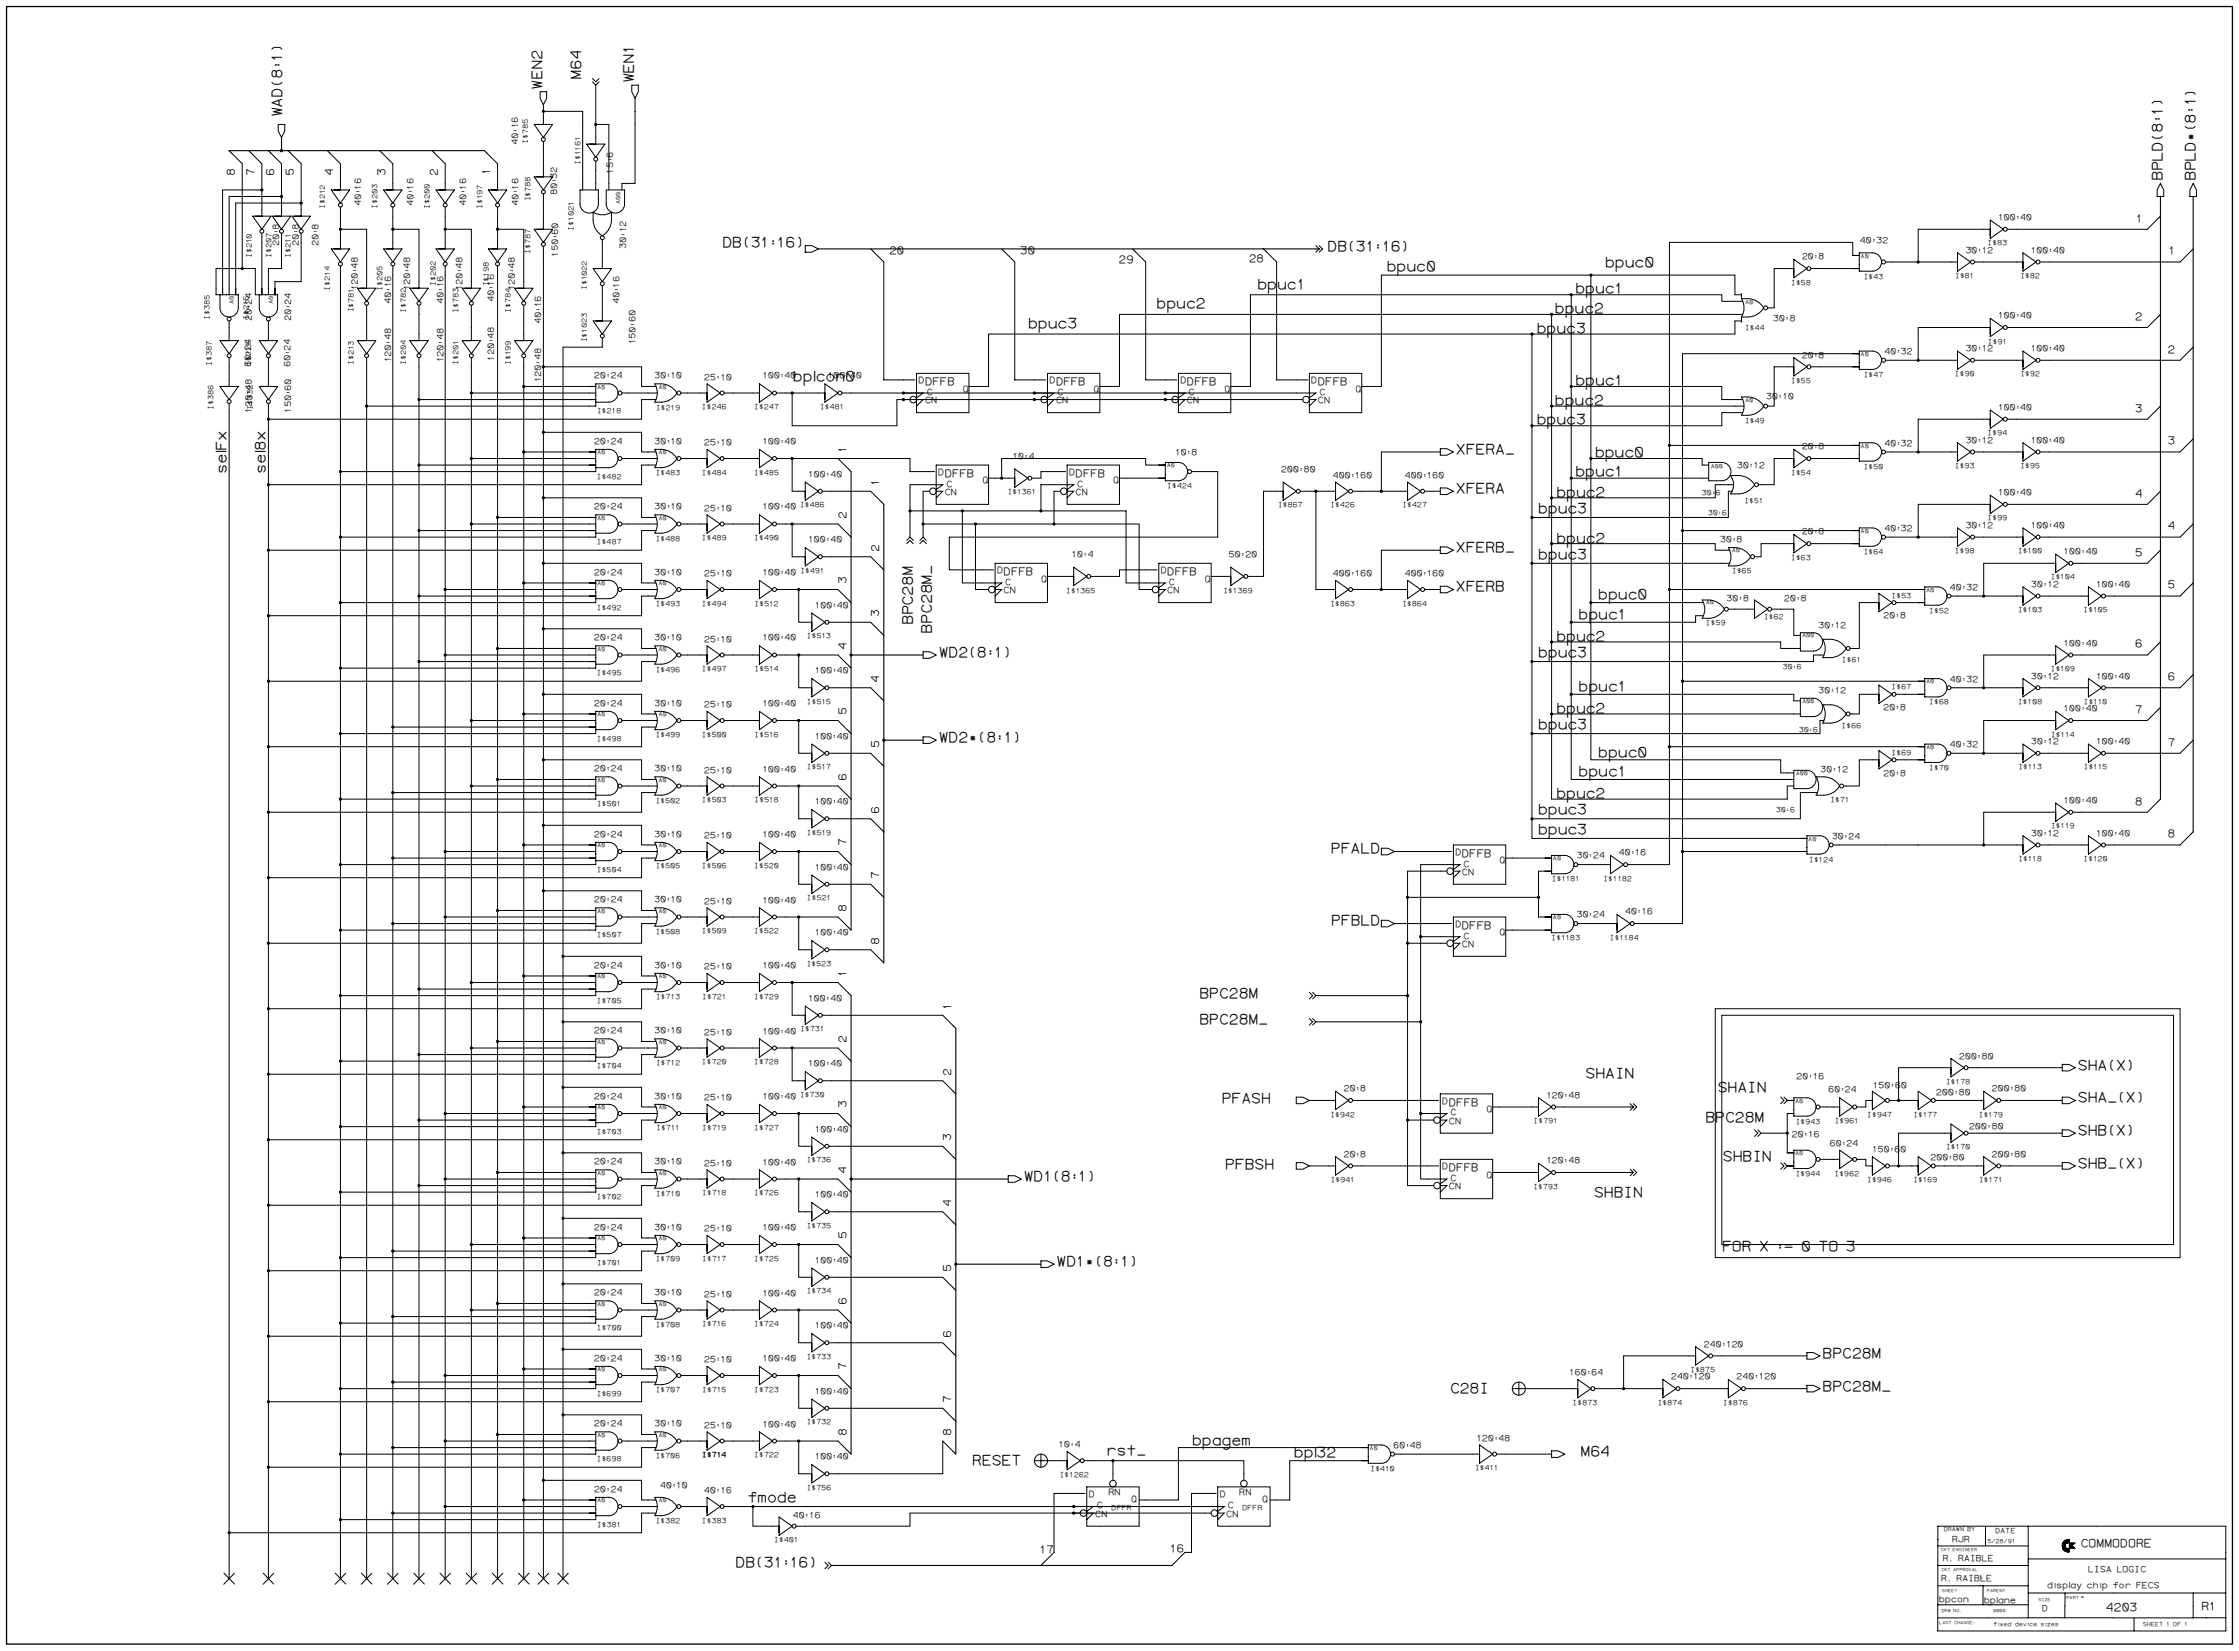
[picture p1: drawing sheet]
<svg xmlns="http://www.w3.org/2000/svg" width="1189mm" height="876mm" viewBox="0 0 1189 876" stroke-linecap="round" stroke-linejoin="round" font-family="sans-serif">
<defs><g id="words">
<g font-size="7.7">
<text x="288" y="48" transform="rotate(-90 288 48)">WEN2</text>
<text x="308" y="42" transform="rotate(-90 308 42)">M64</text>
<text x="336" y="44" transform="rotate(-90 336 44)">WEN1</text>
<text x="150" y="62" transform="rotate(-90 150 62)">WAD(8:1)</text>
<text x="1148" y="96" transform="rotate(-90 1148 96)">BPLD(8:1)</text>
<text x="1166" y="96" transform="rotate(-90 1166 96)">BPLD*(8:1)</text>
<text x="383" y="131">DB(31:16)</text>
<text x="705" y="133">DB(31:16)</text>
<text x="852" y="142">bpuc0</text>
<text x="736" y="144">bpuc0</text>
<text x="667" y="153">bpuc1</text>
<text x="836" y="155">bpuc1</text>
<text x="614" y="163">bpuc2</text>
<text x="825" y="166">bpuc2</text>
<text x="546" y="174">bpuc3</text>
<text x="816" y="177">bpuc3</text>
<text x="421" y="202">bplcon0</text>
<text x="836" y="204">bpuc1</text>
<text x="825" y="215">bpuc2</text>
<text x="816" y="225">bpuc3</text>
<text x="773" y="241">XFERA_</text>
<text x="847" y="242">bpuc0</text>
<text x="120" y="252" transform="rotate(-90 120 252)">selFx</text>
<text x="141" y="252" transform="rotate(-90 141 252)">sel8x</text>
<text x="836" y="253">bpuc1</text>
<text x="773" y="262">XFERA</text>
<text x="826" y="264">bpuc2</text>
<text x="817" y="272">bpuc3</text>
<text x="773" y="293">XFERB_</text>
<text x="826" y="288">bpuc2</text>
<text x="817" y="297">bpuc3</text>
<text x="773" y="314">XFERB</text>
<text x="848" y="318">bpuc0</text>
<text x="838" y="329">bpuc1</text>
<text x="485" y="332" transform="rotate(-90 485 332)">BPC28M</text>
<text x="495" y="336" transform="rotate(-90 495 336)">BPC28M_</text>
<text x="826" y="340">bpuc2</text>
<text x="498" y="349">WD2(8:1)</text>
<text x="817" y="349">bpuc3</text>
<text x="838" y="367">bpuc1</text>
<text x="826" y="378">bpuc2</text>
<text x="817" y="387">bpuc3</text>
<text x="498" y="394">WD2*(8:1)</text>
<text x="848" y="402">bpuc0</text>
<text x="838" y="412">bpuc1</text>
<text x="826" y="424">bpuc2</text>
<text x="817" y="432">bpuc3</text>
<text x="817" y="443">bpuc3</text>
<text x="707" y="453">PFALD</text>
<text x="707" y="491">PFBLD</text>
<text x="637" y="529">BPC28M</text>
<text x="637" y="543">BPC28M_</text>
<text x="1103" y="568">SHA(X)</text>
<text x="842" y="572">SHAIN</text>
<text x="912" y="580">SHAIN</text>
<text x="649" y="585">PFASH</text>
<text x="1103" y="585">SHA_(X)</text>
<text x="905" y="596">BPC28M</text>
<text x="1103" y="602">SHB(X)</text>
<text x="915" y="616">SHBIN</text>
<text x="650" y="620">PFBSH</text>
<text x="1103" y="620">SHB_(X)</text>
<text x="543" y="627">WD1(8:1)</text>
<text x="846" y="636">SHBIN</text>
<text x="914" y="664">FOR X := 0 TO 3</text>
<text x="561" y="672">WD1*(8:1)</text>
<text x="968" y="721">BPC28M</text>
<text x="770" y="739">C28I</text>
<text x="968" y="738">BPC28M_</text>
<text x="633" y="767">bpagem</text>
<text x="587" y="772">rst_</text>
<text x="687" y="773">bpl32</text>
<text x="839" y="773">M64</text>
<text x="516" y="778">RESET</text>
<text x="397" y="797">fmode</text>
<text x="390" y="832">DB(31:16)</text>
</g>
<g font-size="6.2">
<text x="1105" y="821">COMMODORE</text>
<text x="1118" y="855">4203</text>
<text x="1169" y="854">R1</text>
</g>
<g font-size="5.8">
<text x="125" y="94" transform="rotate(-90 125 94)">8</text>
<text x="135" y="94" transform="rotate(-90 135 94)">7</text>
<text x="145" y="94" transform="rotate(-90 145 94)">6</text>
<text x="156" y="94" transform="rotate(-90 156 94)">5</text>
<text x="177" y="94" transform="rotate(-90 177 94)">4</text>
<text x="205" y="94" transform="rotate(-90 205 94)">3</text>
<text x="232" y="94" transform="rotate(-90 232 94)">2</text>
<text x="260" y="93" transform="rotate(-90 260 93)">1</text>
<text x="1134" y="118">1</text>
<text x="472" y="135">20</text>
<text x="542" y="135">30</text>
<text x="1151" y="135">1</text>
<text x="594" y="140">29</text>
<text x="663" y="139">28</text>
<text x="1134" y="170">2</text>
<text x="1151" y="187">2</text>
<text x="491" y="204">DFFB</text>
<text x="561" y="204">DFFB</text>
<text x="630" y="204">DFFB</text>
<text x="700" y="204">DFFB</text>
<text x="1134" y="218">3</text>
<text x="1151" y="236">3</text>
<text x="449" y="241" transform="rotate(-90 449 241)">1</text>
<text x="467" y="258" transform="rotate(-90 467 258)">1</text>
<text x="501" y="253">DFFB</text>
<text x="571" y="253">DFFB</text>
<text x="1134" y="264">4</text>
<text x="449" y="275" transform="rotate(-90 449 275)">2</text>
<text x="1151" y="281">4</text>
<text x="467" y="293" transform="rotate(-90 467 293)">2</text>
<text x="1134" y="295">5</text>
<text x="533" y="305">DFFB</text>
<text x="620" y="305">DFFB</text>
<text x="449" y="310" transform="rotate(-90 449 310)">3</text>
<text x="1151" y="312">5</text>
<text x="467" y="327" transform="rotate(-90 467 327)">3</text>
<text x="449" y="345" transform="rotate(-90 449 345)">4</text>
<text x="1134" y="344">6</text>
<text x="467" y="362" transform="rotate(-90 467 362)">4</text>
<text x="1151" y="361">6</text>
<text x="449" y="380" transform="rotate(-90 449 380)">5</text>
<text x="1134" y="378">7</text>
<text x="1151" y="396">7</text>
<text x="467" y="397" transform="rotate(-90 467 397)">5</text>
<text x="449" y="414" transform="rotate(-90 449 414)">6</text>
<text x="467" y="432" transform="rotate(-90 467 432)">6</text>
<text x="1134" y="427">8</text>
<text x="449" y="449" transform="rotate(-90 449 449)">7</text>
<text x="1151" y="444">8</text>
<text x="776" y="455">DFFB</text>
<text x="467" y="467" transform="rotate(-90 467 467)">7</text>
<text x="449" y="484" transform="rotate(-90 449 484)">8</text>
<text x="776" y="493">DFFB</text>
<text x="467" y="501" transform="rotate(-90 467 501)">8</text>
<text x="449" y="519" transform="rotate(-90 449 519)">1</text>
<text x="505" y="536" transform="rotate(-90 505 536)">1</text>
<text x="449" y="553" transform="rotate(-90 449 553)">2</text>
<text x="505" y="571" transform="rotate(-90 505 571)">2</text>
<text x="769" y="587">DFFB</text>
<text x="449" y="588" transform="rotate(-90 449 588)">3</text>
<text x="505" y="606" transform="rotate(-90 505 606)">3</text>
<text x="449" y="623" transform="rotate(-90 449 623)">4</text>
<text x="769" y="622">DFFB</text>
<text x="505" y="640" transform="rotate(-90 505 640)">4</text>
<text x="449" y="658" transform="rotate(-90 449 658)">5</text>
<text x="505" y="675" transform="rotate(-90 505 675)">5</text>
<text x="449" y="693" transform="rotate(-90 449 693)">6</text>
<text x="505" y="710" transform="rotate(-90 505 710)">6</text>
<text x="449" y="727" transform="rotate(-90 449 727)">7</text>
<text x="505" y="745" transform="rotate(-90 505 745)">7</text>
<text x="449" y="762" transform="rotate(-90 449 762)">8</text>
<text x="505" y="762" transform="rotate(-90 505 762)">8</text>
<text x="552" y="825">17</text>
<text x="621" y="824">16</text>
</g>
<g font-size="4.8">
<text x="488" y="204">D</text>
<text x="557" y="204">D</text>
<text x="627" y="204">D</text>
<text x="696" y="204">D</text>
<text x="492" y="210">C</text>
<text x="511" y="208">Q</text>
<text x="561" y="210">C</text>
<text x="581" y="208">Q</text>
<text x="631" y="210">C</text>
<text x="650" y="208">Q</text>
<text x="700" y="210">C</text>
<text x="720" y="208">Q</text>
<text x="491" y="214">CN</text>
<text x="561" y="214">CN</text>
<text x="630" y="214">CN</text>
<text x="700" y="214">CN</text>
<text x="498" y="252">D</text>
<text x="521" y="257">Q</text>
<text x="567" y="252">D</text>
<text x="591" y="257">Q</text>
<text x="501" y="263">CN</text>
<text x="502" y="258">C</text>
<text x="571" y="263">CN</text>
<text x="572" y="258">C</text>
<text x="529" y="304">D</text>
<text x="616" y="304">D</text>
<text x="534" y="310">C</text>
<text x="553" y="309">Q</text>
<text x="621" y="310">C</text>
<text x="640" y="309">Q</text>
<text x="533" y="315">CN</text>
<text x="620" y="315">CN</text>
<text x="773" y="454">D</text>
<text x="777" y="460">C</text>
<text x="796" y="458">Q</text>
<text x="776" y="464">CN</text>
<text x="773" y="492">D</text>
<text x="796" y="496">Q</text>
<text x="776" y="503">CN</text>
<text x="777" y="498">C</text>
<text x="766" y="586">D</text>
<text x="770" y="592">C</text>
<text x="789" y="590">Q</text>
<text x="769" y="596">CN</text>
<text x="766" y="621">D</text>
<text x="770" y="627">C</text>
<text x="789" y="625">Q</text>
<text x="769" y="631">CN</text>
<text x="578" y="795">D</text>
<text x="588" y="794">RN</text>
<text x="601" y="797">Q</text>
<text x="647" y="795">D</text>
<text x="658" y="794">RN</text>
<text x="670" y="797">Q</text>
<text x="582" y="801">C</text>
<text x="652" y="801">C</text>
<text x="581" y="805">CN</text>
<text x="651" y="805">CN</text>
</g>
<g font-size="4.6">
<text x="275" y="77" transform="rotate(-90 275 77)">40:16</text>
<text x="325" y="92" transform="rotate(-90 325 92)">15:6</text>
<text x="296" y="104" transform="rotate(-90 296 104)">80:32</text>
<text x="192" y="110" transform="rotate(-90 192 110)">40:16</text>
<text x="219" y="110" transform="rotate(-90 219 110)">40:16</text>
<text x="247" y="110" transform="rotate(-90 247 110)">40:16</text>
<text x="275" y="110" transform="rotate(-90 275 110)">40:16</text>
<text x="1061" y="117">100:40</text>
<text x="148" y="131" transform="rotate(-90 148 131)">20:8</text>
<text x="159" y="131" transform="rotate(-90 159 131)">20:8</text>
<text x="169" y="131" transform="rotate(-90 169 131)">20:8</text>
<text x="987" y="129">40:32</text>
<text x="296" y="136" transform="rotate(-90 296 136)">150:60</text>
<text x="332" y="132" transform="rotate(-90 332 132)">30:12</text>
<text x="957" y="138">20:8</text>
<text x="1044" y="134">30:12</text>
<text x="1078" y="134">100:40</text>
<text x="190" y="154" transform="rotate(-90 190 154)">120:48</text>
<text x="218" y="154" transform="rotate(-90 218 154)">120:48</text>
<text x="245" y="154" transform="rotate(-90 245 154)">120:48</text>
<text x="273" y="154" transform="rotate(-90 273 154)">120:48</text>
<text x="208" y="161" transform="rotate(-90 208 161)">40:16</text>
<text x="235" y="161" transform="rotate(-90 235 161)">40:16</text>
<text x="262" y="160" transform="rotate(-90 262 160)">40:16</text>
<text x="329" y="161" transform="rotate(-90 329 161)">40:16</text>
<text x="134" y="170" transform="rotate(-90 134 170)">20:24</text>
<text x="154" y="170" transform="rotate(-90 154 170)">20:24</text>
<text x="287" y="172" transform="rotate(-90 287 172)">40:16</text>
<text x="941" y="171">30:8</text>
<text x="1061" y="169">100:40</text>
<text x="337" y="183" transform="rotate(-90 337 183)">150:60</text>
<text x="262" y="191" transform="rotate(-90 262 191)">120:48</text>
<text x="957" y="190">20:8</text>
<text x="1000" y="188">40:32</text>
<text x="1044" y="186">30:12</text>
<text x="1078" y="186">100:40</text>
<text x="133" y="195" transform="rotate(-90 133 195)">60:24</text>
<text x="154" y="195" transform="rotate(-90 154 195)">60:24</text>
<text x="208" y="192" transform="rotate(-90 208 192)">120:48</text>
<text x="235" y="192" transform="rotate(-90 235 192)">120:48</text>
<text x="287" y="203" transform="rotate(-90 287 203)">120:48</text>
<text x="315" y="201">20:24</text>
<text x="347" y="201">30:10</text>
<text x="374" y="202">25:10</text>
<text x="405" y="201">100:40</text>
<text x="440" y="201">100:40</text>
<text x="938" y="212">30:10</text>
<text x="134" y="219" transform="rotate(-90 134 219)">120:48</text>
<text x="154" y="219" transform="rotate(-90 154 219)">150:60</text>
<text x="1061" y="218">100:40</text>
<text x="315" y="236">20:24</text>
<text x="347" y="236">30:10</text>
<text x="374" y="236">25:10</text>
<text x="405" y="236">100:40</text>
<text x="957" y="238">20:8</text>
<text x="1000" y="237">40:32</text>
<text x="1044" y="235">30:12</text>
<text x="1078" y="235">100:40</text>
<text x="538" y="243">10:4</text>
<text x="624" y="242">10:8</text>
<text x="680" y="250">200:80</text>
<text x="922" y="248">30:12</text>
<text x="429" y="253">100:40</text>
<text x="707" y="254">400:160</text>
<text x="746" y="254">400:160</text>
<text x="1061" y="263">100:40</text>
<text x="315" y="270">20:24</text>
<text x="347" y="270">30:10</text>
<text x="374" y="271">25:10</text>
<text x="405" y="270">100:40</text>
<text x="1000" y="282">40:32</text>
<text x="1044" y="280">30:12</text>
<text x="1078" y="280">100:40</text>
<text x="429" y="288">100:40</text>
<text x="913" y="288">30:8</text>
<text x="957" y="284">20:8</text>
<text x="569" y="296">10:4</text>
<text x="652" y="296">50:20</text>
<text x="1096" y="294">100:40</text>
<text x="315" y="305">20:24</text>
<text x="347" y="305">30:10</text>
<text x="374" y="306">25:10</text>
<text x="405" y="305">100:40</text>
<text x="707" y="306">400:160</text>
<text x="746" y="306">400:160</text>
<text x="1078" y="312">30:12</text>
<text x="1113" y="312">100:40</text>
<text x="1035" y="313">40:32</text>
<text x="433" y="323">100:40</text>
<text x="917" y="319">30:8</text>
<text x="947" y="319">20:8</text>
<text x="1000" y="328">20:8</text>
<text x="965" y="333">30:12</text>
<text x="315" y="340">20:24</text>
<text x="347" y="340">30:10</text>
<text x="374" y="341">25:10</text>
<text x="405" y="340">100:40</text>
<text x="1096" y="343">100:40</text>
<text x="433" y="357">100:40</text>
<text x="1035" y="362">40:32</text>
<text x="1078" y="360">30:12</text>
<text x="1113" y="360">100:40</text>
<text x="965" y="368">30:12</text>
<text x="315" y="375">20:24</text>
<text x="347" y="375">30:10</text>
<text x="374" y="375">25:10</text>
<text x="405" y="375">100:40</text>
<text x="1000" y="377">20:8</text>
<text x="1096" y="378">100:40</text>
<text x="433" y="392">100:40</text>
<text x="1078" y="395">30:12</text>
<text x="1113" y="395">100:40</text>
<text x="1035" y="397">40:32</text>
<text x="315" y="409">20:24</text>
<text x="347" y="409">30:10</text>
<text x="374" y="410">25:10</text>
<text x="405" y="409">100:40</text>
<text x="967" y="410">30:12</text>
<text x="1000" y="412">20:8</text>
<text x="433" y="427">100:40</text>
<text x="1096" y="426">100:40</text>
<text x="1078" y="444">30:12</text>
<text x="1113" y="444">100:40</text>
<text x="315" y="444">20:24</text>
<text x="347" y="444">30:10</text>
<text x="374" y="445">25:10</text>
<text x="405" y="444">100:40</text>
<text x="973" y="445">30:24</text>
<text x="837" y="456">30:24</text>
<text x="859" y="454">40:16</text>
<text x="433" y="462">100:40</text>
<text x="315" y="479">20:24</text>
<text x="347" y="479">30:10</text>
<text x="374" y="480">25:10</text>
<text x="405" y="479">100:40</text>
<text x="863" y="485">40:16</text>
<text x="837" y="487">30:24</text>
<text x="433" y="496">100:40</text>
<text x="315" y="514">20:24</text>
<text x="347" y="514">30:10</text>
<text x="374" y="514">25:10</text>
<text x="405" y="514">100:40</text>
<text x="429" y="531">100:40</text>
<text x="315" y="548">20:24</text>
<text x="347" y="548">30:10</text>
<text x="374" y="549">25:10</text>
<text x="405" y="549">100:40</text>
<text x="1040" y="562">200:80</text>
<text x="429" y="566">100:40</text>
<text x="954" y="573">20:16</text>
<text x="713" y="579">20:8</text>
<text x="971" y="580">60:24</text>
<text x="994" y="578">150:60</text>
<text x="1028" y="581">200:80</text>
<text x="1057" y="579">200:80</text>
<text x="315" y="583">20:24</text>
<text x="347" y="583">30:10</text>
<text x="374" y="584">25:10</text>
<text x="405" y="583">100:40</text>
<text x="821" y="583">120:48</text>
<text x="1045" y="599">200:80</text>
<text x="433" y="601">100:40</text>
<text x="951" y="604">20:16</text>
<text x="971" y="608">60:24</text>
<text x="994" y="612">150:60</text>
<text x="347" y="618">30:10</text>
<text x="713" y="614">20:8</text>
<text x="821" y="617">120:48</text>
<text x="1025" y="616">200:80</text>
<text x="1057" y="614">200:80</text>
<text x="315" y="618">20:24</text>
<text x="374" y="619">25:10</text>
<text x="405" y="618">100:40</text>
<text x="433" y="635">100:40</text>
<text x="315" y="653">20:24</text>
<text x="347" y="653">30:10</text>
<text x="374" y="653">25:10</text>
<text x="405" y="653">100:40</text>
<text x="433" y="670">100:40</text>
<text x="315" y="688">20:24</text>
<text x="347" y="688">30:10</text>
<text x="374" y="688">25:10</text>
<text x="405" y="688">100:40</text>
<text x="433" y="705">100:40</text>
<text x="905" y="715">240:120</text>
<text x="315" y="722">20:24</text>
<text x="347" y="722">30:10</text>
<text x="374" y="723">25:10</text>
<text x="405" y="722">100:40</text>
<text x="833" y="730">160:64</text>
<text x="887" y="732">240:120</text>
<text x="922" y="732">240:120</text>
<text x="433" y="740">100:40</text>
<text x="315" y="757">20:24</text>
<text x="347" y="757">30:10</text>
<text x="374" y="758">25:10</text>
<text x="405" y="757">100:40</text>
<text x="562" y="768">10:4</text>
<text x="784" y="765">120:48</text>
<text x="740" y="769">60:48</text>
<text x="433" y="775">100:40</text>
<text x="315" y="792">20:24</text>
<text x="350" y="790">40:10</text>
<text x="374" y="793">40:16</text>
<text x="421" y="806">40:16</text>
<text x="1036" y="819">RJR</text>
<text x="1031" y="828">R. RAIBLE</text>
<text x="1031" y="839">R. RAIBLE</text>
<text x="1109" y="834">LISA LOGIC</text>
<text x="1087" y="843">display chip for FECS</text>
<text x="1029" y="850">bpcon</text>
<text x="1053" y="851">bplane</text>
<text x="1084" y="855">D</text>
</g>
<g font-size="3.9">
<text x="280" y="76" transform="rotate(-90 280 76)">I$785</text>
<text x="308" y="88" transform="rotate(-90 308 88)">I$1161</text>
<text x="281" y="107" transform="rotate(-90 281 107)">I$788</text>
<text x="173" y="111" transform="rotate(-90 173 111)">I$212</text>
<text x="200" y="111" transform="rotate(-90 200 111)">I$203</text>
<text x="228" y="111" transform="rotate(-90 228 111)">I$200</text>
<text x="256" y="111" transform="rotate(-90 256 111)">I$197</text>
<text x="305" y="122" transform="rotate(-90 305 122)">I$1021</text>
<text x="1055" y="130">I$83</text>
<text x="133" y="137" transform="rotate(-90 133 137)">I$210</text>
<text x="144" y="137" transform="rotate(-90 144 137)">I$207</text>
<text x="154" y="137" transform="rotate(-90 154 137)">I$211</text>
<text x="281" y="135" transform="rotate(-90 281 135)">I$787</text>
<text x="989" y="148">I$43</text>
<text x="1038" y="148">I$81</text>
<text x="1073" y="148">I$82</text>
<text x="175" y="154" transform="rotate(-90 175 154)">I$214</text>
<text x="203" y="154" transform="rotate(-90 203 154)">I$205</text>
<text x="231" y="152" transform="rotate(-90 231 152)">I$202</text>
<text x="259" y="152" transform="rotate(-90 259 152)">I$198</text>
<text x="312" y="154" transform="rotate(-90 312 154)">I$1022</text>
<text x="951" y="151">I$58</text>
<text x="188" y="166" transform="rotate(-90 188 166)">I$781</text>
<text x="215" y="166" transform="rotate(-90 215 166)">I$782</text>
<text x="243" y="166" transform="rotate(-90 243 166)">I$783</text>
<text x="271" y="166" transform="rotate(-90 271 166)">I$784</text>
<text x="111" y="170" transform="rotate(-90 111 170)">I$385</text>
<text x="132" y="170" transform="rotate(-90 132 170)">I$215</text>
<text x="926" y="175">I$44</text>
<text x="312" y="182" transform="rotate(-90 312 182)">I$1023</text>
<text x="1055" y="182">I$91</text>
<text x="112" y="194" transform="rotate(-90 112 194)">I$387</text>
<text x="133" y="194" transform="rotate(-90 133 194)">I$216</text>
<text x="188" y="194" transform="rotate(-90 188 194)">I$213</text>
<text x="215" y="194" transform="rotate(-90 215 194)">I$204</text>
<text x="243" y="194" transform="rotate(-90 243 194)">I$201</text>
<text x="271" y="194" transform="rotate(-90 271 194)">I$199</text>
<text x="951" y="203">I$55</text>
<text x="989" y="200">I$47</text>
<text x="1038" y="200">I$90</text>
<text x="1073" y="200">I$92</text>
<text x="113" y="217" transform="rotate(-90 113 217)">I$386</text>
<text x="134" y="217" transform="rotate(-90 134 217)">I$332</text>
<text x="317" y="219">I$218</text>
<text x="348" y="217">I$219</text>
<text x="373" y="217">I$246</text>
<text x="400" y="217">I$247</text>
<text x="435" y="217">I$481</text>
<text x="926" y="224">I$49</text>
<text x="1055" y="231">I$94</text>
<text x="373" y="252">I$484</text>
<text x="400" y="252">I$485</text>
<text x="951" y="252">I$54</text>
<text x="989" y="249">I$50</text>
<text x="1038" y="248">I$93</text>
<text x="1073" y="248">I$95</text>
<text x="317" y="254">I$482</text>
<text x="348" y="252">I$483</text>
<text x="535" y="262">I$1361</text>
<text x="620" y="259">I$424</text>
<text x="904" y="263">30:6</text>
<text x="425" y="269">I$486</text>
<text x="678" y="269">I$867</text>
<text x="706" y="269">I$426</text>
<text x="744" y="269">I$427</text>
<text x="926" y="267">I$51</text>
<text x="907" y="273">30:6</text>
<text x="1055" y="276">I$99</text>
<text x="348" y="287">I$488</text>
<text x="373" y="287">I$489</text>
<text x="400" y="287">I$490</text>
<text x="317" y="289">I$487</text>
<text x="989" y="294">I$64</text>
<text x="1038" y="294">I$98</text>
<text x="1071" y="294">I$100</text>
<text x="951" y="297">I$63</text>
<text x="425" y="304">I$491</text>
<text x="920" y="304">I$65</text>
<text x="1089" y="308">I$104</text>
<text x="566" y="314">I$1365</text>
<text x="649" y="314">I$1369</text>
<text x="1004" y="317">I$53</text>
<text x="317" y="324">I$492</text>
<text x="348" y="322">I$493</text>
<text x="373" y="321">I$494</text>
<text x="400" y="321">I$512</text>
<text x="706" y="321">I$863</text>
<text x="744" y="321">I$864</text>
<text x="936" y="328">I$62</text>
<text x="1024" y="325">I$52</text>
<text x="1071" y="325">I$103</text>
<text x="1106" y="325">I$105</text>
<text x="906" y="332">I$59</text>
<text x="428" y="339">I$513</text>
<text x="978" y="352">I$61</text>
<text x="317" y="358">I$495</text>
<text x="348" y="357">I$496</text>
<text x="373" y="356">I$497</text>
<text x="400" y="356">I$514</text>
<text x="946" y="355">30:6</text>
<text x="1089" y="356">I$109</text>
<text x="1004" y="366">I$67</text>
<text x="428" y="374">I$515</text>
<text x="1024" y="374">I$68</text>
<text x="1071" y="374">I$108</text>
<text x="1106" y="374">I$110</text>
<text x="955" y="389">30:6</text>
<text x="978" y="386">I$66</text>
<text x="317" y="393">I$498</text>
<text x="348" y="391">I$499</text>
<text x="373" y="391">I$500</text>
<text x="400" y="391">I$516</text>
<text x="1089" y="391">I$114</text>
<text x="1004" y="401">I$69</text>
<text x="428" y="408">I$517</text>
<text x="1024" y="409">I$70</text>
<text x="1072" y="408">I$113</text>
<text x="1106" y="408">I$115</text>
<text x="373" y="426">I$503</text>
<text x="400" y="426">I$518</text>
<text x="972" y="425">I$71</text>
<text x="317" y="428">I$501</text>
<text x="348" y="426">I$502</text>
<text x="943" y="431">30:6</text>
<text x="428" y="443">I$519</text>
<text x="1089" y="440">I$119</text>
<text x="348" y="461">I$505</text>
<text x="373" y="461">I$506</text>
<text x="400" y="461">I$520</text>
<text x="960" y="457">I$124</text>
<text x="1072" y="457">I$118</text>
<text x="1106" y="457">I$120</text>
<text x="317" y="463">I$504</text>
<text x="824" y="468">I$1181</text>
<text x="851" y="467">I$1182</text>
<text x="428" y="478">I$521</text>
<text x="317" y="498">I$507</text>
<text x="348" y="496">I$508</text>
<text x="373" y="495">I$509</text>
<text x="400" y="495">I$522</text>
<text x="824" y="499">I$1183</text>
<text x="855" y="499">I$1184</text>
<text x="428" y="513">I$523</text>
<text x="317" y="532">I$705</text>
<text x="348" y="530">I$713</text>
<text x="373" y="530">I$721</text>
<text x="400" y="530">I$729</text>
<text x="425" y="547">I$731</text>
<text x="317" y="567">I$704</text>
<text x="348" y="565">I$712</text>
<text x="373" y="565">I$720</text>
<text x="400" y="565">I$728</text>
<text x="1033" y="575">I$178</text>
<text x="425" y="582">I$730</text>
<text x="706" y="593">I$942</text>
<text x="991" y="593">I$947</text>
<text x="1016" y="593">I$177</text>
<text x="1051" y="593">I$179</text>
<text x="348" y="600">I$711</text>
<text x="373" y="600">I$719</text>
<text x="400" y="600">I$727</text>
<text x="814" y="596">I$791</text>
<text x="953" y="596">I$943</text>
<text x="974" y="596">I$961</text>
<text x="317" y="602">I$703</text>
<text x="1033" y="610">I$170</text>
<text x="428" y="617">I$736</text>
<text x="974" y="624">I$962</text>
<text x="706" y="627">I$941</text>
<text x="953" y="624">I$944</text>
<text x="991" y="627">I$946</text>
<text x="1016" y="627">I$169</text>
<text x="1051" y="627">I$171</text>
<text x="348" y="635">I$710</text>
<text x="373" y="634">I$718</text>
<text x="400" y="634">I$726</text>
<text x="814" y="631">I$793</text>
<text x="317" y="637">I$702</text>
<text x="428" y="652">I$735</text>
<text x="317" y="671">I$701</text>
<text x="348" y="669">I$709</text>
<text x="373" y="669">I$717</text>
<text x="400" y="669">I$725</text>
<text x="428" y="686">I$734</text>
<text x="317" y="706">I$700</text>
<text x="348" y="704">I$708</text>
<text x="373" y="704">I$716</text>
<text x="400" y="704">I$724</text>
<text x="428" y="721">I$733</text>
<text x="897" y="728">I$875</text>
<text x="317" y="741">I$699</text>
<text x="348" y="739">I$707</text>
<text x="373" y="739">I$715</text>
<text x="400" y="739">I$723</text>
<text x="835" y="746">I$873</text>
<text x="880" y="746">I$874</text>
<text x="915" y="746">I$876</text>
<text x="428" y="756">I$732</text>
<text x="348" y="774">I$706</text>
<text x="373" y="773">I$714</text>
<text x="400" y="773">I$722</text>
<text x="317" y="776">I$698</text>
<text x="563" y="784">I$1262</text>
<text x="728" y="781">I$410</text>
<text x="783" y="780">I$411</text>
<text x="428" y="791">I$756</text>
<text x="590" y="802">DFFR</text>
<text x="660" y="802">DFFR</text>
<text x="348" y="808">I$382</text>
<text x="373" y="808">I$383</text>
<text x="317" y="810">I$381</text>
<text x="1059" y="814">DATE</text>
<text x="411" y="819">I$401</text>
</g>
<g font-size="3.1">
<text x="329" y="108" transform="rotate(-90 329 108)">A00</text>
<text x="988" y="137">A0</text>
<text x="124" y="161" transform="rotate(-90 124 161)">A0</text>
<text x="145" y="161" transform="rotate(-90 145 161)">A0</text>
<text x="927" y="161">A0</text>
<text x="988" y="189">A0</text>
<text x="317" y="206">A0</text>
<text x="350" y="206">A0</text>
<text x="927" y="213">A0</text>
<text x="988" y="238">A0</text>
<text x="317" y="241">A0</text>
<text x="350" y="241">A0</text>
<text x="619" y="248">A0</text>
<text x="908" y="248">A00</text>
<text x="317" y="276">A0</text>
<text x="350" y="276">A0</text>
<text x="988" y="283">A0</text>
<text x="920" y="293">A0</text>
<text x="317" y="311">A0</text>
<text x="350" y="311">A0</text>
<text x="1023" y="314">A0</text>
<text x="906" y="321">A0</text>
<text x="957" y="338">A00</text>
<text x="317" y="345">A0</text>
<text x="350" y="345">A0</text>
<text x="1023" y="363">A0</text>
<text x="957" y="373">A00</text>
<text x="317" y="380">A0</text>
<text x="350" y="380">A0</text>
<text x="1023" y="397">A0</text>
<text x="953" y="411">A00</text>
<text x="317" y="415">A0</text>
<text x="350" y="415">A0</text>
<text x="317" y="450">A0</text>
<text x="350" y="450">A0</text>
<text x="960" y="446">A0</text>
<text x="825" y="457">A0</text>
<text x="317" y="484">A0</text>
<text x="350" y="484">A0</text>
<text x="825" y="488">A0</text>
<text x="317" y="519">A0</text>
<text x="350" y="519">A0</text>
<text x="317" y="554">A0</text>
<text x="350" y="554">A0</text>
<text x="953" y="585">A0</text>
<text x="317" y="589">A0</text>
<text x="350" y="589">A0</text>
<text x="953" y="613">A0</text>
<text x="317" y="624">A0</text>
<text x="350" y="623">A0</text>
<text x="317" y="658">A0</text>
<text x="350" y="658">A0</text>
<text x="317" y="693">A0</text>
<text x="350" y="693">A0</text>
<text x="317" y="728">A0</text>
<text x="350" y="728">A0</text>
<text x="317" y="763">A0</text>
<text x="350" y="763">A0</text>
<text x="727" y="769">A0</text>
<text x="317" y="797">A0</text>
<text x="350" y="797">A0</text>
<text x="1032" y="813">DRAWN BY</text>
<text x="1055" y="819">5/28/91</text>
<text x="1058" y="863">fixed device sizes</text>
<text x="1138" y="863">SHEET 1 OF 1</text>
</g>
<g font-size="2.3">
<text x="1031" y="823">CKT ENGINEER</text>
<text x="1031" y="834">CKT APPROVAL</text>
<text x="1031" y="845">SHEET</text>
<text x="1055" y="845">PARENT</text>
<text x="1082" y="850">SIZE</text>
<text x="1097" y="849">PART #</text>
<text x="1031" y="855">DRW NO.</text>
<text x="1058" y="856">0000</text>
<text x="1030" y="862">LAST CHANGE:</text>
</g>
<text font-size="1.7" x="1051" y="838">N</text>
</g></defs>
<path d="M3 3h1182v870h-1182z" fill="#fff" stroke="#fff" stroke-width=".53"/>
<path d="M3 3h1182v870h-1182z" fill="none" stroke="#000" stroke-width=".7"/>
<g fill="none" stroke="#000" stroke-width=".53">
<path d="M287 49h3v3l-1 4-2-4zM289 56v10M289 59h20v42M315 42l1 1 2-1M315 43l1 2 2-2M316 45v21h7v35M335 45h4v4l-2 3-2-3zM337 52v45h-7v4M148 66h3v4l-2 3-1-3zM284 66h9l-4 7zM289 75v19M311 76h10l-5 7z"/>
<path d="M316 66v10M123 81l6 6v56h7v13h11v7a5 5 0 0 1-4 5 5 5 0 0 1-5-5v-7M133 81l6 6v28M144 81l5 6v28M154 81l6 6v28M175 81l6 6v14M203 81l6 6v14M231 81l5 6v14M259 81l5 6v14M284 94h9l-4 7zM316 86v15M1147 97l2 4v3h-4v-3z"/>
<path d="M1165 97l1 4v3h-3v-3zM134 115h10l-5 7zM139 101h-21v55M145 115h9l-5 7zM149 104h-27v52M155 115h10l-5 7zM160 108h-35v48M176 101h10l-5 7zM181 110v22M204 101h9l-4 7zM209 110v12h13v31M232 101h9l-5 7z"/>
<path d="M236 110v12h14v31M259 101h10l-5 7zM264 110v12M289 103v19M308 101h10v7a5 5 0 0 1-5 5 5 5 0 0 1-5-5zM315 113a9 9 0 0 0 10 0v4a10 10 0 0 1-5 8 10 10 0 0 1-5-8zM322 101h10v7a5 5 0 0 1-6 5 5 5 0 0 1-4-5zM1057 117l7 5-7 5zM1146 116l-6 6h-74M139 124v32M149 124v19h-6v13M160 124v25h-14v7"/>
<path d="M176 132h10l-5 7zM181 122h14v31M204 132h9l-4 7zM209 122v10M232 132h9l-5 7zM236 122v10M259 132h10l-5 7zM264 132v-10h14v31M284 122h9l-4 7zM289 131v707M320 127v16M428 130h3l4 2-4 2h-3z"/>
<path d="M464 134l5 5v63h17M533 134l6 5v63h16M603 134l5 5v63h17M672 134l6 5v63h16M699 130l1 2M699 132h1M700 130l2 2-2 2M700 132l-1 2M952 138l7 5-7 4zM987 136h-3v-7h-98v330h-22M987 134h7a5 5 0 0 1 5 5 5 5 0 0 1-5 5h-7zM1001 139h18"/>
<path d="M1039 134l7 5-7 5zM1048 139h26M1057 122h-38v17h20M1074 134l7 5-7 5zM1163 134l-5 5h-75M129 143h-14v13h12v7a5 5 0 0 1-5 5 5 5 0 0 1-5-5v-7M181 141v387M190 153h10l-5 7zM209 141v697M218 153h9l-5 7zM236 141v450M245 153h10l-5 7z"/>
<path d="M264 141v412h52M273 153h10l-5 7zM315 143h10l-5 6zM320 152v18M834 156h80v4h11M834 156v258h118M834 156h-170v49h-10M845 146v257h101v7h6M925 156h-4v-10h-188v59h-10M925 159h3a10 10 0 0 1 8 4 10 10 0 0 1-8 5h-3M925 159a9 9 0 0 1 0 9M925 156v3"/>
<path d="M952 143h-10v20h-3M962 143h25M122 170v11M143 170v11M195 162v19M222 162v19M250 162v19M278 162v19M315 170h10l-5 7zM320 179v5h-21v654M813 177v268h146M813 177h-288v28h-11"/>
<path d="M824 167v257h125v-7h3M925 170h-4v7h-108M925 168v3M925 167h-331v38h-10M1057 174h-38v17h20M1057 169l7 5-7 5zM1146 168l-6 6h-74M117 181h10l-5 7zM122 190v15M138 181h9l-4 7zM143 190v15M190 181h10l-5 7z"/>
<path d="M195 190v26h121v-12h7a5 5 0 0 1 5 5 5 5 0 0 1-5 4h-7M218 181h9l-5 7zM222 190v335h94M245 181h10l-5 7zM250 190v331M273 181h10l-5 7zM278 190v258h38M289 195h52v10h7M487 198h27v21h-27zM556 198h28v21h-28zM626 198h28v21h-28zM695 198h28v21h-28z"/>
<path d="M952 190l7 5-7 5zM952 195h-10v21h-3M962 195h25M987 188h-94v264h66M987 186h7a5 5 0 0 1 5 5 5 5 0 0 1-5 5h-7zM1001 191h18M1039 186l7 5-7 5zM1048 191h26M1074 186l7 5-7 5zM1163 186l-5 5h-75M117 205h10l-5 7zM122 214v624"/>
<path d="M138 205h9l-4 7zM143 214v321M195 216v622M222 212h94M250 209h66M278 205h38M330 209h19M348 204h3a10 10 0 0 1 8 5 10 10 0 0 1-8 4h-3a9 9 0 0 0 0-9zM348 212h-7v11h-198M362 209h13M375 204l7 5-7 4zM384 209h19"/>
<path d="M403 204l7 5-7 4zM412 209h9M438 209h-17v17h55v-14h216M438 204l7 5-7 4zM447 209h252l-4 2M480 212h3M487 212h3l-3 4M487 209h3l-3 2M549 212h4M556 212h4l-4 4M556 209h4l-4 2M626 212h3l-3 4"/>
<path d="M626 209h3l-3 2M695 212h4l-4 4M824 216h102M834 205h80v7h11M925 211h3a10 10 0 0 1 8 5 10 10 0 0 1-8 4h-3a9 9 0 0 0 0-9zM925 219h-11v7h-101M1057 218l7 5-7 4zM1146 217l-6 6h-74M278 240h38M289 229h52v11h7M348 238h3a10 10 0 0 1 8 5 10 10 0 0 1-8 5h-3a9 9 0 0 0 0-10zM375 238l7 5-7 5z"/>
<path d="M403 238l7 5-7 5zM765 240h-32v21M765 238h3l4 2-4 2h-3zM886 236h101M952 238l7 5-7 5zM987 235h7a5 5 0 0 1 5 5 5 5 0 0 1-5 5h-7zM1001 240h18M1039 235l7 5-7 5zM1048 240h26M1057 223h-38v17h20M1074 235l7 5-7 5zM1163 234l-5 6h-75"/>
<path d="M222 247h94M250 243h66M316 248h7a5 5 0 0 0 5-5 5 5 0 0 0-5-5h-7v12h-135M330 243h19M348 247h-7v10h-198M362 243h13M384 243h19M412 243h71v7h13M421 243v18h7M428 256l7 5-7 5zM445 243l6 6M497 260l4-3h-18v14h70v-14h17l-3 3"/>
<path d="M497 247h28v21h-28zM525 254h14M539 249l7 5-7 5zM566 250h-13v4h-5M567 247h27v21h-27zM594 254h25M619 247h-11v-4h-76v11M619 245h7a5 5 0 0 1 5 5 5 5 0 0 1-5 5h-7zM633 250h14v35h-143v17h24M681 256l7 5-7 5zM709 256l7 5-7 5zM747 256l7 5-7 5z"/>
<path d="M765 259h3l4 2-4 1h-3zM834 254h73M845 243h59v4h3M907 245h7a5 5 0 0 1 5 5 5 5 0 0 1-5 5h-7zM919 252h4a10 10 0 0 1 9 5 10 10 0 0 1-9 5h-4a8 8 0 0 0 0-10zM920 257h-9v7h-87M952 243h-10v14h-8M962 243h25M250 278h66M264 275h52M289 264h52v11h7M330 278h19"/>
<path d="M348 273h3a10 10 0 0 1 8 5 10 10 0 0 1-8 5h-3a9 9 0 0 0 0-10zM362 278h13M375 273l7 5-7 5zM384 278h19M403 273l7 5-7 5zM412 278h33l6 6M421 278v18h7M437 261h25l6 5M483 271v14M490 278v7M494 261h-4v17h115v35h7M497 261h4l-4 3"/>
<path d="M511 271v38h21l-4 3M518 278v35h7M553 271h45v38h21l-4 3M563 261h-3v17M567 261h3l-3 3M681 261h-10v45h-8M690 261h19M699 261v52h10M718 261h29M756 261h9M920 261h-2v14h-105M1057 268h-38v17h20"/>
<path d="M1057 263l7 5-7 5zM1146 262l-6 6h-74M1163 280l-5 5h-75M222 282h94M289 299h52v10h7M316 283h7a5 5 0 0 0 5-5 5 5 0 0 0-5-5h-7v12h-135M348 282h-7v10h-198M428 291l7 5-7 4zM437 296h25l6 5M481 289l2-2 2 2M481 287l2-2 2 2M488 289l2-2 2 2"/>
<path d="M488 287l2-2 2 2M528 299h28v21h-28zM615 299h28v21h-28zM765 292h-32v21M765 290h3l4 2-4 2h-3zM813 299h105M824 289h87v3h7M893 282h94M918 291h3a10 10 0 0 1 9 5 10 10 0 0 1-9 4h-3a9 9 0 0 0 0-9zM952 289h-17v7h-3M952 284l7 5-7 4zM962 289h25"/>
<path d="M987 280h7a5 5 0 0 1 5 5 5 5 0 0 1-5 5h-7zM1001 285h18M1039 280l7 5-7 5zM1048 285h26M1074 280l7 5-7 5zM1092 299h-39v17h21M1092 294l6 5-6 5zM1146 293l-6 6h-39M222 316h94M236 313h80M278 309h38M316 318h7a5 5 0 0 0 5-5 5 5 0 0 0-5-5h-7v12h-135"/>
<path d="M330 313h19M348 308h3a10 10 0 0 1 8 5 10 10 0 0 1-8 5h-3a9 9 0 0 0 0-10zM348 316h-7v11h-198M362 313h13M375 308l7 5-7 5zM384 313h19M403 308l7 5-7 5zM412 313h33l6 5M424 313v17h7M528 313h4l-4 3M556 306h14M570 301l7 5-7 5z"/>
<path d="M614 302h-20v4h-15M615 313h4l-4 3M643 306h11M654 301l6 5-6 5zM709 308l7 5-7 5zM718 313h29M747 308l7 5-7 5zM756 313h9M765 311h3l4 2-4 2h-3zM845 320h60M886 313h136M904 318h3a10 10 0 0 1 9 5 10 10 0 0 1-9 5h-3a9 9 0 0 0 0-10z"/>
<path d="M932 318l7 5-7 5zM998 320h-11v24h-5M998 315l7 5-7 5zM1007 320h15M1022 312h7a5 5 0 0 1 5 4 5 5 0 0 1-5 5h-7zM1036 316h17M1074 312l7 4-7 5zM1083 316h26M1109 312l7 4-7 5zM1163 311l-5 5h-40M289 334h52v10h7M431 325l7 5-7 5z"/>
<path d="M440 330h22l6 6M905 327h-5v3h-66M918 323h14M941 323h11v14h4M956 336h7a5 5 0 0 1 5 5 5 5 0 0 1-5 5h-7zM968 339h4a10 10 0 0 1 8 5 10 10 0 0 1-8 5h-4a9 9 0 0 0 0-10zM222 351h94M236 348h80M264 344h52M316 353h7a5 5 0 0 0 5-5 5 5 0 0 0-5-5h-7v12h-135M330 348h19M348 343h3a10 10 0 0 1 8 5 10 10 0 0 1-8 5h-3a9 9 0 0 0 0-10z"/>
<path d="M348 351h-7v11h-198M362 348h13M375 343l7 5-7 5zM384 348h19M403 343l7 5-7 5zM412 348h33l6 5M424 348v17h7M490 346h4l3 2-3 1h-4zM824 341h122v3h10M968 348h-5v3h-150M1092 348h-39v17h21M1092 343l6 5-6 5z"/>
<path d="M1146 342l-6 6h-39M1163 359l-5 6h-40M278 379h38M289 369h52v10h7M348 378h3a10 10 0 0 1 8 4 10 10 0 0 1-8 5h-3a9 9 0 0 0 0-9zM375 378l7 4-7 5zM403 378l7 4-7 5zM431 360l7 5-7 5zM440 365h22l6 6M824 379h132M834 369h118v3h4M893 362h129"/>
<path d="M956 371h7a5 5 0 0 1 5 4 5 5 0 0 1-5 5h-7zM968 374h4a10 10 0 0 1 8 5 10 10 0 0 1-8 5h-4a9 9 0 0 0 0-10zM998 369h-11v10h-5M998 364l7 5-7 4zM1007 369h15M1022 360h7a5 5 0 0 1 5 5 5 5 0 0 1-5 5h-7zM1036 365h17M1074 360l7 5-7 5zM1083 365h26M1092 378l6 4-6 5zM1109 360l7 5-7 5zM1146 377l-6 5h-39"/>
<path d="M209 386h107M250 382h66M316 387h7a5 5 0 0 0 5-5 5 5 0 0 0-5-4h-7v11h-135M330 382h19M348 386h-7v10h-198M362 382h13M384 382h19M412 382h33l6 6M424 382v18h7M431 395l7 5-7 5zM440 400h22l6 5M490 391h4l3 2-3 2h-4z"/>
<path d="M886 396h136M968 382h-2v7h-153M998 398l7 5-7 5zM1022 395h7a5 5 0 0 1 5 5 5 5 0 0 1-5 5h-7zM1036 400h17M1074 395l7 5-7 5zM1083 400h26M1092 382h-39v18h21M1109 395l7 5-7 5zM1163 394l-5 6h-40M250 417h66M264 414h52"/>
<path d="M289 403h52v11h7M330 417h19M348 412h3a10 10 0 0 1 8 5 10 10 0 0 1-8 5h-3a9 9 0 0 0 0-10zM362 417h13M375 412l7 5-7 5zM384 417h19M403 412l7 5-7 5zM412 417h33l6 6M424 417v18h7M952 409h7a5 5 0 0 1 5 5 5 5 0 0 1-5 5h-7zM964 412h4a10 10 0 0 1 9 5 10 10 0 0 1-9 5h-4a9 9 0 0 0 0-10zM998 403h-11v14h-8"/>
<path d="M1007 403h15M209 421h107M289 438h52v10h7M316 422h7a5 5 0 0 0 5-5 5 5 0 0 0-5-5h-7v12h-135M348 421h-7v10h-198M431 430l7 5-7 4zM440 435h22l6 5M965 421h-9v14h-143M1092 431h-39v17M1092 426l6 5-6 5zM1146 426l-6 5h-39M209 455h107"/>
<path d="M236 452h80M278 448v390M316 457h7a5 5 0 0 0 5-5 5 5 0 0 0-5-5h-7v12h-135M330 452h19M348 447h3a10 10 0 0 1 8 5 10 10 0 0 1-8 5h-3a9 9 0 0 0 0-10zM348 455h-7v11h-198M362 452h13M375 447l7 5-7 5zM384 452h19M403 447l7 5-7 5zM412 452h33l6 6M424 452v17h7"/>
<path d="M733 450h4l3 2-3 2h-4zM740 452h31M772 448h28v21h-28zM800 455h24M824 454h7a5 5 0 0 1 5 5 5 5 0 0 1-5 5h-7zM838 459h17M855 454l7 5-7 5zM893 452v38h-25M959 444h7a5 5 0 0 1 5 4 5 5 0 0 1-5 5h-7zM973 448h101M1074 444l7 4-7 5zM1083 448h26"/>
<path d="M1109 444l7 4-7 5zM1163 443l-5 5h-40M289 473h52v10h7M431 464l7 5-7 5zM440 469h22l6 6M768 462h-21v14M772 462l3-3h-21v38M772 462h3l-3 4M824 462h-7v14M209 490h107M236 487h80M264 483h52"/>
<path d="M316 492h7a5 5 0 0 0 5-5 5 5 0 0 0-5-5h-7v12h-135M330 487h19M348 482h3a10 10 0 0 1 8 5 10 10 0 0 1-8 5h-3a9 9 0 0 0 0-10zM348 490h-7v11h-198M362 487h13M375 482l7 5-7 5zM384 487h19M403 482l7 5-7 5zM412 487h33l6 5M424 487v17h7M431 499l7 5-7 5zM733 488h4l3 2-3 2h-4z"/>
<path d="M740 490h31M754 497v129h14l-3 2M754 497h21l-3 3M772 487h28v21h-28zM800 494h24M824 487h-7v-11h-70v153h14M824 485h7a5 5 0 0 1 5 5 5 5 0 0 1-5 5h-7zM838 490h21M859 485l7 5-7 5zM278 518h38M299 508h42v10h7M348 517h3a10 10 0 0 1 8 4 10 10 0 0 1-8 5h-3a9 9 0 0 0 0-9z"/>
<path d="M375 517l7 4-7 5zM403 517l7 4-7 5zM440 504h22l6 6M747 501h21M772 501h3l-3 3M222 525v313M316 521h-66v317M316 526h7a5 5 0 0 0 5-5 5 5 0 0 0-5-4h-7v11h-135v310M330 521h19M348 525h-7v10h-198v303M362 521h13M384 521h19"/>
<path d="M412 521h33l6 6M421 521v18h7M428 534l7 5-7 5zM437 539h64l5 5M695 527l2 1-2 2M697 527l2 1-2 2M699 528h48M911 535h247v133h-247zM914 539h240v122h-240zM222 560h94M250 556h66M264 553v285"/>
<path d="M299 542h42v11h7M330 556h19M348 551h3a10 10 0 0 1 8 5 10 10 0 0 1-8 5h-3a9 9 0 0 0 0-10zM348 560h-7v10h-198M362 556h13M375 551l7 5-7 5zM384 556h19M403 551l7 5-7 5zM412 556h33l6 6M421 556v18h7M695 541l2 1-2 2M697 541l2 1-2 2"/>
<path d="M699 542h55M299 577h42v11h7M316 561h7a5 5 0 0 0 5-5 5 5 0 0 0-5-5h-7v12h-135M428 569l7 5-7 5zM437 574h64l5 5M709 579l7 5-7 5zM994 579l7 5-7 5zM1019 579l6 5-6 5zM1036 567h-28v17h11M1036 562l7 5-7 5zM1045 567h50M1053 579l7 5-7 5z"/>
<path d="M1095 565h3l4 2-4 1h-3zM222 595h94M278 588h38M316 591h-80v247M316 596h7a5 5 0 0 0 5-5 5 5 0 0 0-5-5h-7v12h-135M330 591h19M348 586h3a10 10 0 0 1 8 5 10 10 0 0 1-8 5h-3a9 9 0 0 0 0-10zM348 595h-7v10h-198M362 591h13M375 586l7 5-7 5zM384 591h19M403 586l7 5-7 5z"/>
<path d="M412 591h33l6 6M424 591v17h7M688 582h4l3 2-3 2h-4zM695 584h14M718 584h46M747 595h14M754 591h14l-3 3M765 595h3l-3 3M765 581h28v20h-28zM793 588h24M817 583l7 5-7 4zM826 588h41"/>
<path d="M866 586l1 2M867 586l2 2-2 1M867 588l-1 1M932 600l1 1-1 2M933 600l2 1-2 2M946 582l1 2-1 2M947 582l2 2-2 2M949 584h3M952 583h7a5 5 0 0 1 5 5 5 5 0 0 1-5 4h-7zM952 591h-3v21h3M966 588h11M977 583l7 5-7 4z"/>
<path d="M994 584h-3v4h-5M1003 584h5M1028 584h25M1036 597l7 4-7 5zM1062 584h33M1095 582h3l4 2-4 2h-3zM1095 600h3l4 1-4 2h-3zM299 612h42v10h7M431 604l7 4-7 5zM440 608h61l5 6M688 617h4l3 2-3 2h-4zM695 619h14"/>
<path d="M709 614l7 5-7 5zM718 619h46M765 615h28v21h-28zM817 617l7 5-7 5zM935 601h14M946 617l1 2-1 2M947 617l2 2-2 2M949 619h3M952 610h7a5 5 0 0 1 5 5 5 5 0 0 1-5 5h-7zM966 615h11M977 610l7 5-7 5zM986 615h5v4h3"/>
<path d="M994 614l7 5-7 5zM1003 619h5M1019 614l6 5-6 5zM1028 619h25M1036 601h-28v18h11M1045 601h50M1053 614l7 5-7 5zM1062 619h33M1095 617h3l4 2-4 2h-3zM222 629h94M236 626h80M264 622h52"/>
<path d="M316 631h7a5 5 0 0 0 5-5 5 5 0 0 0-5-5h-7v12h-135M330 626h19M348 621h3a10 10 0 0 1 8 5 10 10 0 0 1-8 5h-3a9 9 0 0 0 0-10zM348 629h-7v11h-198M362 626h13M375 621l7 5-7 5zM384 626h19M403 621l7 5-7 5zM412 626h33l6 5M424 626v17h7M431 638l7 5-7 5zM535 624h4l3 2-3 2h-4z"/>
<path d="M765 629h3l-3 4M793 622h24M826 622h41M866 621l1 1M867 621l2 1-2 2M867 622l-1 2M278 657h38M299 647h42v10h7M348 656h3a10 10 0 0 1 8 5 10 10 0 0 1-8 4h-3a9 9 0 0 0 0-9zM375 656l7 5-7 4zM403 656l7 5-7 4zM440 643h61l5 6"/>
<path d="M209 664h107M250 661h66M316 665h7a5 5 0 0 0 5-4 5 5 0 0 0-5-5h-7v12h-135M330 661h19M348 664h-7v10h-198M362 661h13M384 661h19M412 661h33l6 5M424 661v17h7M431 673l7 5-7 5zM440 678h61l5 6M553 669h3l4 2-4 2h-3z"/>
<path d="M209 699h107M250 695h66M264 692h52M299 681h42v11h7M330 695h19M348 690h3a10 10 0 0 1 8 5 10 10 0 0 1-8 5h-3a9 9 0 0 0 0-10zM348 699h-7v10h-198M362 695h13M375 690l7 5-7 5zM384 695h19M403 690l7 5-7 5zM412 695h33l6 6"/>
<path d="M424 695v18h7M299 716h42v11h7M316 700h7a5 5 0 0 0 5-5 5 5 0 0 0-5-5h-7v12h-135M431 708l7 5-7 5zM440 713h61l5 5M900 720h-38v17M900 715l7 5-7 5zM909 720h50M959 718h4l3 2-3 1h-4zM209 734h107M236 730h80M278 727h38"/>
<path d="M316 735h7a5 5 0 0 0 5-5 5 5 0 0 0-5-5h-7v12h-135M330 730h19M348 725h3a10 10 0 0 1 8 5 10 10 0 0 1-8 5h-3a9 9 0 0 0 0-10zM348 734h-7v10h-198M362 730h13M375 725l7 5-7 5zM384 730h19M403 725l7 5-7 5zM412 730h33l6 6M424 730v17h7M803 737h35M806 734v7"/>
<path d="M838 732l7 5-7 5zM847 737h36M883 732l7 5-7 5zM892 737h26M918 732l7 5-7 5zM927 737h32M959 735h4l3 2-3 2h-4zM299 751h42v10h7M348 760h3a10 10 0 0 1 8 5 10 10 0 0 1-8 5h-3a9 9 0 0 0 0-10zM375 760l7 5-7 5zM403 760l7 5-7 5zM431 743l7 4-7 5z"/>
<path d="M440 747h61l5 6M209 768h107M236 765h80M264 761h52M316 770h7a5 5 0 0 0 5-5 5 5 0 0 0-5-5h-7v12h-135M330 765h19M348 768h-7v11h-198M362 765h13M384 765h19M412 765h33l6 5M424 765v17h7M431 777l7 5-7 5z"/>
<path d="M506 770l-5-5v17h-61M549 775h18M553 772v7M567 770l7 5-7 5zM576 775h84v11M591 775v11M727 775h-42v21h-11M727 768h-101v28h-21M727 767h6a5 5 0 0 1 5 5 5 5 0 0 1-5 5h-6zM740 772h46M786 767l7 5-7 5zM795 772h29"/>
<path d="M824 770h3l4 2-4 2h-3zM236 800h80M278 796h38M289 786h52v10h7M330 800h19M348 795h3a10 10 0 0 1 8 5 10 10 0 0 1-8 4h-3a9 9 0 0 0 0-9zM362 800h13M375 795l7 5-7 4zM384 800h266l-3 2M400 800v10h14M576 793h-16v31l-6 6M577 789h28v21h-28z"/>
<path d="M577 800h4l-4 2M646 793h-13v31h-4l-5 6M647 789h27v21h-27zM209 803h107M316 804h7a5 5 0 0 0 5-4 5 5 0 0 0-5-5h-7v12h-135M348 803h-7v11h-219M414 805l7 5-7 5zM570 803h4M577 803h4l-4 4M643 803h-160v7h-60M647 803h3l-3 4M1054 810v10"/>
<path d="M1077 810v49M1095 820v2v-3l1 3v-3v3M1096 818v5M1096 819v-1v5v-5v5l1-3-1 3 1-2v2v-2v2v-1v1v-1v1v-1v1l1-1v2v-2v2v-2v2v-2v2l1-2v2v-2v2v-2l-1 2v-2v2v-2v1v-1v1v-1l-1 1v-1M1097 818l-1 5v-5v5v-5v4M1097 818l-2 1v1h1l-1 2 2 1-1-1M1097 818v2M1097 819v-1l-1 2M1097 819v-1v1M1097 819v-2v2M1098 819h.1M1098 817l1 2v-2v2l-1-2v2v-2v2h-1l1-2v2v-2v2v-2v2v-2v2v-2v2v-2l-1 2"/>
<path d="M1099 817v2M1099 817l-1 2v-2v2v-2v2v-2v2l-1-2v2v-1v1v-1v1h2M1099 819h3l-2 1h-1zM1099 817a3 3 0 0 0-4 3 3 3 0 0 0 4 4M1099 819a1.7 1.7 0 0 0-2 1 1.7 1.7 0 0 0 2 2v2M1099 817l-2 1v2v-2v2l-1-2v5M1099 819h2l-1 1M1099 820h2M1099 819v1M1100 819v1M1101 819v1h-2h1M1101 819v1"/>
<path d="M1101 819v1h-2M1101 819h-2M1101 819h.1M119 835l6 6M124 835l-5 6M140 835l5 6M145 835l-5 6M178 835l6 6M184 835l-6 6M192 835l6 6M197 835l-5 6M206 835l5 6"/>
<path d="M211 835l-5 6M220 835l5 6M225 835l-5 6M234 835l5 6M239 835l-5 6M248 835l5 6M253 835l-6 6M261 835l6 6M267 835l-6 6M275 835l6 6M281 835l-6 6M286 835l5 6"/>
<path d="M291 835l-5 6M296 835l6 6M302 835l-6 6M438 829l2 2-2 2M440 829l1 2-1 2M1029 831h48M1029 821h48M1077 827h105M1095 820h2v3v-2v2v-1h2v2h-1l-1-1v-1v1M1095 822v-3v3v-3l1 3v-3v3M1096 822v-4v5M1096 820v-2v5"/>
<path d="M1097 821v2v-1v1v-1v1v-1l1 2v-2v2v-2v2v-2v2v-2l1 2M1098 823h1M1099 821h1l2 1h-3zM1099 822h2M1100 821v1v-1v1v-1l-1 1v-1v1M1100 821v1v-1v1v-1l1 1M1100 821h-1h2h-2l2 1h-2h3l-1-1v1M1029 852v14M1029 859h48M1029 842h48M1053 842v10M1077 859h45"/>
<path d="M1077 846h105M1077 852h-48v-42h153v49M1096 852v7M1097 846l-1 7M1133 859v7M1164 859h18M1165 846v13h-43M1182 859v7h-153"/>
<circle cx="289" cy="74" r="1"/>
<circle cx="316" cy="84" r="1"/>
<circle cx="181" cy="109" r="1"/>
<circle cx="209" cy="109" r="1"/>
<circle cx="236" cy="109" r="1"/>
<circle cx="264" cy="109" r="1"/>
<circle cx="289" cy="102" r="1"/>
<circle cx="139" cy="123" r="1"/>
<circle cx="149" cy="123" r="1"/>
<circle cx="160" cy="123" r="1"/>
<circle cx="289" cy="130" r="1"/>
<circle cx="320" cy="126" r="1"/>
<circle cx="1000" cy="139" r="1"/>
<circle cx="1047" cy="139" r="1"/>
<circle cx="1065" cy="122" r="1"/>
<circle cx="1082" cy="139" r="1"/>
<circle cx="181" cy="140" r="1"/>
<circle cx="209" cy="140" r="1"/>
<circle cx="236" cy="140" r="1"/>
<circle cx="264" cy="140" r="1"/>
<circle cx="320" cy="151" r="1"/>
<circle cx="960" cy="143" r="1"/>
<circle cx="122" cy="169" r="1"/>
<circle cx="143" cy="169" r="1"/>
<circle cx="195" cy="161" r="1"/>
<circle cx="222" cy="161" r="1"/>
<circle cx="250" cy="161" r="1"/>
<circle cx="278" cy="161" r="1"/>
<circle cx="320" cy="178" r="1"/>
<circle cx="938" cy="163" r="1"/>
<circle cx="1065" cy="174" r="1"/>
<circle cx="122" cy="189" r="1"/>
<circle cx="143" cy="189" r="1"/>
<circle cx="195" cy="189" r="1"/>
<circle cx="222" cy="189" r="1"/>
<circle cx="250" cy="189" r="1"/>
<circle cx="278" cy="189" r="1"/>
<circle cx="960" cy="195" r="1"/>
<circle cx="1000" cy="191" r="1"/>
<circle cx="1047" cy="191" r="1"/>
<circle cx="1082" cy="191" r="1"/>
<circle cx="122" cy="213" r="1"/>
<circle cx="143" cy="213" r="1"/>
<circle cx="329" cy="209" r="1"/>
<circle cx="360" cy="209" r="1"/>
<circle cx="383" cy="209" r="1"/>
<circle cx="411" cy="209" r="1"/>
<circle cx="446" cy="209" r="1"/>
<circle cx="485" cy="212" r="1.7"/>
<circle cx="554" cy="212" r="1.7"/>
<circle cx="624" cy="212" r="1.7"/>
<circle cx="694" cy="212" r="1.7"/>
<circle cx="938" cy="216" r="1"/>
<circle cx="1000" cy="240" r="1"/>
<circle cx="1047" cy="240" r="1"/>
<circle cx="1065" cy="223" r="1"/>
<circle cx="1082" cy="240" r="1"/>
<circle cx="329" cy="243" r="1"/>
<circle cx="360" cy="243" r="1"/>
<circle cx="383" cy="243" r="1"/>
<circle cx="411" cy="243" r="1"/>
<circle cx="547" cy="254" r="1"/>
<circle cx="632" cy="250" r="1"/>
<circle cx="933" cy="257" r="1"/>
<circle cx="960" cy="243" r="1"/>
<circle cx="329" cy="278" r="1"/>
<circle cx="360" cy="278" r="1"/>
<circle cx="383" cy="278" r="1"/>
<circle cx="411" cy="278" r="1"/>
<circle cx="436" cy="261" r="1"/>
<circle cx="495" cy="261" r="1.7"/>
<circle cx="565" cy="261" r="1.7"/>
<circle cx="689" cy="261" r="1"/>
<circle cx="717" cy="261" r="1"/>
<circle cx="755" cy="261" r="1"/>
<circle cx="1065" cy="268" r="1"/>
<circle cx="436" cy="296" r="1"/>
<circle cx="931" cy="296" r="1"/>
<circle cx="960" cy="289" r="1"/>
<circle cx="1000" cy="285" r="1"/>
<circle cx="1047" cy="285" r="1"/>
<circle cx="1082" cy="285" r="1"/>
<circle cx="1100" cy="299" r="1"/>
<circle cx="329" cy="313" r="1"/>
<circle cx="360" cy="313" r="1"/>
<circle cx="383" cy="313" r="1"/>
<circle cx="411" cy="313" r="1"/>
<circle cx="527" cy="313" r="1.7"/>
<circle cx="578" cy="306" r="1"/>
<circle cx="614" cy="313" r="1.7"/>
<circle cx="662" cy="306" r="1"/>
<circle cx="717" cy="313" r="1"/>
<circle cx="755" cy="313" r="1"/>
<circle cx="1006" cy="320" r="1"/>
<circle cx="1035" cy="316" r="1"/>
<circle cx="1082" cy="316" r="1"/>
<circle cx="1117" cy="316" r="1"/>
<circle cx="439" cy="330" r="1"/>
<circle cx="917" cy="323" r="1"/>
<circle cx="940" cy="323" r="1"/>
<circle cx="329" cy="348" r="1"/>
<circle cx="360" cy="348" r="1"/>
<circle cx="383" cy="348" r="1"/>
<circle cx="411" cy="348" r="1"/>
<circle cx="981" cy="344" r="1"/>
<circle cx="1100" cy="348" r="1"/>
<circle cx="439" cy="365" r="1"/>
<circle cx="981" cy="379" r="1"/>
<circle cx="1006" cy="369" r="1"/>
<circle cx="1035" cy="365" r="1"/>
<circle cx="1082" cy="365" r="1"/>
<circle cx="1117" cy="365" r="1"/>
<circle cx="329" cy="382" r="1"/>
<circle cx="360" cy="382" r="1"/>
<circle cx="383" cy="382" r="1"/>
<circle cx="411" cy="382" r="1"/>
<circle cx="439" cy="400" r="1"/>
<circle cx="1035" cy="400" r="1"/>
<circle cx="1082" cy="400" r="1"/>
<circle cx="1100" cy="382" r="1"/>
<circle cx="1117" cy="400" r="1"/>
<circle cx="329" cy="417" r="1"/>
<circle cx="360" cy="417" r="1"/>
<circle cx="383" cy="417" r="1"/>
<circle cx="411" cy="417" r="1"/>
<circle cx="978" cy="417" r="1"/>
<circle cx="1006" cy="403" r="1"/>
<circle cx="439" cy="435" r="1"/>
<circle cx="1100" cy="431" r="1"/>
<circle cx="329" cy="452" r="1"/>
<circle cx="360" cy="452" r="1"/>
<circle cx="383" cy="452" r="1"/>
<circle cx="411" cy="452" r="1"/>
<circle cx="837" cy="459" r="1"/>
<circle cx="863" cy="459" r="1"/>
<circle cx="972" cy="448" r="1"/>
<circle cx="1082" cy="448" r="1"/>
<circle cx="1117" cy="448" r="1"/>
<circle cx="439" cy="469" r="1"/>
<circle cx="770" cy="462" r="1.7"/>
<circle cx="329" cy="487" r="1"/>
<circle cx="360" cy="487" r="1"/>
<circle cx="383" cy="487" r="1"/>
<circle cx="411" cy="487" r="1"/>
<circle cx="837" cy="490" r="1"/>
<circle cx="867" cy="490" r="1"/>
<circle cx="439" cy="504" r="1"/>
<circle cx="770" cy="501" r="1.7"/>
<circle cx="329" cy="521" r="1"/>
<circle cx="360" cy="521" r="1"/>
<circle cx="383" cy="521" r="1"/>
<circle cx="411" cy="521" r="1"/>
<circle cx="436" cy="539" r="1"/>
<circle cx="329" cy="556" r="1"/>
<circle cx="360" cy="556" r="1"/>
<circle cx="383" cy="556" r="1"/>
<circle cx="411" cy="556" r="1"/>
<circle cx="436" cy="574" r="1"/>
<circle cx="1044" cy="567" r="1"/>
<circle cx="329" cy="591" r="1"/>
<circle cx="360" cy="591" r="1"/>
<circle cx="383" cy="591" r="1"/>
<circle cx="411" cy="591" r="1"/>
<circle cx="717" cy="584" r="1"/>
<circle cx="763" cy="595" r="1.7"/>
<circle cx="825" cy="588" r="1"/>
<circle cx="965" cy="588" r="1"/>
<circle cx="985" cy="588" r="1"/>
<circle cx="1002" cy="584" r="1"/>
<circle cx="1027" cy="584" r="1"/>
<circle cx="1061" cy="584" r="1"/>
<circle cx="439" cy="608" r="1"/>
<circle cx="717" cy="619" r="1"/>
<circle cx="965" cy="615" r="1"/>
<circle cx="985" cy="615" r="1"/>
<circle cx="1002" cy="619" r="1"/>
<circle cx="1027" cy="619" r="1"/>
<circle cx="1044" cy="601" r="1"/>
<circle cx="1061" cy="619" r="1"/>
<circle cx="329" cy="626" r="1"/>
<circle cx="360" cy="626" r="1"/>
<circle cx="383" cy="626" r="1"/>
<circle cx="411" cy="626" r="1"/>
<circle cx="763" cy="629" r="1.7"/>
<circle cx="825" cy="622" r="1"/>
<circle cx="439" cy="643" r="1"/>
<circle cx="329" cy="661" r="1"/>
<circle cx="360" cy="661" r="1"/>
<circle cx="383" cy="661" r="1"/>
<circle cx="411" cy="661" r="1"/>
<circle cx="439" cy="678" r="1"/>
<circle cx="329" cy="695" r="1"/>
<circle cx="360" cy="695" r="1"/>
<circle cx="383" cy="695" r="1"/>
<circle cx="411" cy="695" r="1"/>
<circle cx="439" cy="713" r="1"/>
<circle cx="908" cy="720" r="1"/>
<circle cx="329" cy="730" r="1"/>
<circle cx="360" cy="730" r="1"/>
<circle cx="383" cy="730" r="1"/>
<circle cx="411" cy="730" r="1"/>
<circle cx="806" cy="737" r="3"/>
<circle cx="846" cy="737" r="1"/>
<circle cx="891" cy="737" r="1"/>
<circle cx="926" cy="737" r="1"/>
<circle cx="439" cy="747" r="1"/>
<circle cx="329" cy="765" r="1"/>
<circle cx="360" cy="765" r="1"/>
<circle cx="383" cy="765" r="1"/>
<circle cx="411" cy="765" r="1"/>
<circle cx="553" cy="775" r="3"/>
<circle cx="575" cy="775" r="1"/>
<circle cx="739" cy="772" r="1"/>
<circle cx="794" cy="772" r="1"/>
<circle cx="329" cy="800" r="1"/>
<circle cx="360" cy="800" r="1"/>
<circle cx="383" cy="800" r="1"/>
<circle cx="439" cy="782" r="1"/>
<circle cx="591" cy="787" r="1.7"/>
<circle cx="660" cy="787" r="1.7"/>
<circle cx="422" cy="810" r="1"/>
<circle cx="575" cy="803" r="1.7"/>
<circle cx="645" cy="803" r="1.7"/>
</g>
<g fill="#000" stroke="#000" stroke-width=".53">
<circle cx="289" cy="59" r=".6"/>
<circle cx="316" cy="66" r=".6"/>
<circle cx="139" cy="101" r=".6"/>
<circle cx="149" cy="104" r=".6"/>
<circle cx="160" cy="108" r=".6"/>
<circle cx="181" cy="122" r=".6"/>
<circle cx="209" cy="122" r=".6"/>
<circle cx="236" cy="122" r=".6"/>
<circle cx="1019" cy="139" r=".6"/>
<circle cx="129" cy="143" r=".6"/>
<circle cx="834" cy="156" r=".6"/>
<circle cx="845" cy="146" r=".6"/>
<circle cx="813" cy="177" r=".6"/>
<circle cx="824" cy="167" r=".6"/>
<circle cx="289" cy="195" r=".6"/>
<circle cx="1019" cy="191" r=".6"/>
<circle cx="195" cy="216" r=".6"/>
<circle cx="222" cy="212" r=".6"/>
<circle cx="250" cy="209" r=".6"/>
<circle cx="278" cy="205" r=".6"/>
<circle cx="421" cy="209" r=".6"/>
<circle cx="480" cy="212" r=".6"/>
<circle cx="480" cy="209" r=".6"/>
<circle cx="549" cy="212" r=".6"/>
<circle cx="549" cy="209" r=".6"/>
<circle cx="619" cy="212" r=".6"/>
<circle cx="619" cy="209" r=".6"/>
<circle cx="824" cy="216" r=".6"/>
<circle cx="834" cy="205" r=".6"/>
<circle cx="143" cy="223" r=".6"/>
<circle cx="278" cy="240" r=".6"/>
<circle cx="289" cy="229" r=".6"/>
<circle cx="813" cy="226" r=".6"/>
<circle cx="886" cy="236" r=".6"/>
<circle cx="1019" cy="240" r=".6"/>
<circle cx="143" cy="257" r=".6"/>
<circle cx="181" cy="250" r=".6"/>
<circle cx="222" cy="247" r=".6"/>
<circle cx="250" cy="243" r=".6"/>
<circle cx="421" cy="243" r=".6"/>
<circle cx="532" cy="254" r=".6"/>
<circle cx="834" cy="254" r=".6"/>
<circle cx="845" cy="243" r=".6"/>
<circle cx="250" cy="278" r=".6"/>
<circle cx="264" cy="275" r=".6"/>
<circle cx="289" cy="264" r=".6"/>
<circle cx="421" cy="278" r=".6"/>
<circle cx="483" cy="271" r=".6"/>
<circle cx="490" cy="278" r=".6"/>
<circle cx="511" cy="271" r=".6"/>
<circle cx="518" cy="278" r=".6"/>
<circle cx="553" cy="271" r=".6"/>
<circle cx="560" cy="278" r=".6"/>
<circle cx="699" cy="261" r=".6"/>
<circle cx="733" cy="261" r=".6"/>
<circle cx="813" cy="275" r=".6"/>
<circle cx="824" cy="264" r=".6"/>
<circle cx="143" cy="292" r=".6"/>
<circle cx="181" cy="285" r=".6"/>
<circle cx="222" cy="282" r=".6"/>
<circle cx="289" cy="299" r=".6"/>
<circle cx="813" cy="299" r=".6"/>
<circle cx="824" cy="289" r=".6"/>
<circle cx="893" cy="282" r=".6"/>
<circle cx="1019" cy="285" r=".6"/>
<circle cx="181" cy="320" r=".6"/>
<circle cx="222" cy="316" r=".6"/>
<circle cx="236" cy="313" r=".6"/>
<circle cx="278" cy="309" r=".6"/>
<circle cx="424" cy="313" r=".6"/>
<circle cx="733" cy="313" r=".6"/>
<circle cx="845" cy="320" r=".6"/>
<circle cx="886" cy="313" r=".6"/>
<circle cx="1053" cy="316" r=".6"/>
<circle cx="143" cy="327" r=".6"/>
<circle cx="289" cy="334" r=".6"/>
<circle cx="834" cy="330" r=".6"/>
<circle cx="181" cy="355" r=".6"/>
<circle cx="222" cy="351" r=".6"/>
<circle cx="236" cy="348" r=".6"/>
<circle cx="264" cy="344" r=".6"/>
<circle cx="424" cy="348" r=".6"/>
<circle cx="452" cy="348" r=".6"/>
<circle cx="813" cy="351" r=".6"/>
<circle cx="824" cy="341" r=".6"/>
<circle cx="143" cy="362" r=".6"/>
<circle cx="278" cy="379" r=".6"/>
<circle cx="289" cy="369" r=".6"/>
<circle cx="824" cy="379" r=".6"/>
<circle cx="1053" cy="365" r=".6"/>
<circle cx="143" cy="396" r=".6"/>
<circle cx="181" cy="389" r=".6"/>
<circle cx="209" cy="386" r=".6"/>
<circle cx="250" cy="382" r=".6"/>
<circle cx="424" cy="382" r=".6"/>
<circle cx="469" cy="393" r=".6"/>
<circle cx="813" cy="389" r=".6"/>
<circle cx="1053" cy="400" r=".6"/>
<circle cx="250" cy="417" r=".6"/>
<circle cx="264" cy="414" r=".6"/>
<circle cx="289" cy="403" r=".6"/>
<circle cx="424" cy="417" r=".6"/>
<circle cx="143" cy="431" r=".6"/>
<circle cx="181" cy="424" r=".6"/>
<circle cx="209" cy="421" r=".6"/>
<circle cx="289" cy="438" r=".6"/>
<circle cx="813" cy="435" r=".6"/>
<circle cx="181" cy="459" r=".6"/>
<circle cx="209" cy="455" r=".6"/>
<circle cx="236" cy="452" r=".6"/>
<circle cx="278" cy="448" r=".6"/>
<circle cx="424" cy="452" r=".6"/>
<circle cx="893" cy="452" r=".6"/>
<circle cx="1053" cy="448" r=".6"/>
<circle cx="143" cy="466" r=".6"/>
<circle cx="289" cy="473" r=".6"/>
<circle cx="747" cy="476" r=".6"/>
<circle cx="817" cy="476" r=".6"/>
<circle cx="181" cy="494" r=".6"/>
<circle cx="209" cy="490" r=".6"/>
<circle cx="236" cy="487" r=".6"/>
<circle cx="264" cy="483" r=".6"/>
<circle cx="424" cy="487" r=".6"/>
<circle cx="754" cy="497" r=".6"/>
<circle cx="143" cy="501" r=".6"/>
<circle cx="299" cy="508" r=".6"/>
<circle cx="747" cy="501" r=".6"/>
<circle cx="143" cy="535" r=".6"/>
<circle cx="181" cy="528" r=".6"/>
<circle cx="222" cy="525" r=".6"/>
<circle cx="250" cy="521" r=".6"/>
<circle cx="421" cy="521" r=".6"/>
<circle cx="747" cy="528" r=".6"/>
<circle cx="222" cy="560" r=".6"/>
<circle cx="250" cy="556" r=".6"/>
<circle cx="299" cy="542" r=".6"/>
<circle cx="754" cy="542" r=".6"/>
<circle cx="143" cy="570" r=".6"/>
<circle cx="181" cy="563" r=".6"/>
<circle cx="299" cy="577" r=".6"/>
<circle cx="181" cy="598" r=".6"/>
<circle cx="222" cy="595" r=".6"/>
<circle cx="236" cy="591" r=".6"/>
<circle cx="424" cy="591" r=".6"/>
<circle cx="747" cy="595" r=".6"/>
<circle cx="754" cy="591" r=".6"/>
<circle cx="1008" cy="584" r=".6"/>
<circle cx="143" cy="605" r=".6"/>
<circle cx="299" cy="612" r=".6"/>
<circle cx="949" cy="601" r=".6"/>
<circle cx="1008" cy="619" r=".6"/>
<circle cx="143" cy="640" r=".6"/>
<circle cx="181" cy="633" r=".6"/>
<circle cx="222" cy="629" r=".6"/>
<circle cx="236" cy="626" r=".6"/>
<circle cx="424" cy="626" r=".6"/>
<circle cx="452" cy="626" r=".6"/>
<circle cx="299" cy="647" r=".6"/>
<circle cx="143" cy="674" r=".6"/>
<circle cx="181" cy="668" r=".6"/>
<circle cx="250" cy="661" r=".6"/>
<circle cx="424" cy="661" r=".6"/>
<circle cx="508" cy="671" r=".6"/>
<circle cx="250" cy="695" r=".6"/>
<circle cx="299" cy="681" r=".6"/>
<circle cx="424" cy="695" r=".6"/>
<circle cx="143" cy="709" r=".6"/>
<circle cx="181" cy="702" r=".6"/>
<circle cx="299" cy="716" r=".6"/>
<circle cx="181" cy="737" r=".6"/>
<circle cx="236" cy="730" r=".6"/>
<circle cx="424" cy="730" r=".6"/>
<circle cx="862" cy="737" r=".6"/>
<circle cx="143" cy="744" r=".6"/>
<circle cx="299" cy="751" r=".6"/>
<circle cx="143" cy="779" r=".6"/>
<circle cx="181" cy="772" r=".6"/>
<circle cx="236" cy="765" r=".6"/>
<circle cx="424" cy="765" r=".6"/>
<circle cx="591" cy="775" r=".6"/>
<circle cx="236" cy="800" r=".6"/>
<circle cx="278" cy="796" r=".6"/>
<circle cx="289" cy="786" r=".6"/>
<circle cx="400" cy="800" r=".6"/>
<circle cx="570" cy="800" r=".6"/>
<circle cx="122" cy="814" r=".6"/>
<circle cx="181" cy="807" r=".6"/>
<circle cx="209" cy="803" r=".6"/>
</g>
<g fill="none" stroke="#000" stroke-width=".58">
<path d="M132 80l1 1M143 80l1 1M149 73v7M153 80l1 1M174 80l1 1M202 80l1 1M229 80l2 1M123 81l-1-1h135l2 1M1147 104v320l-1 2M1147 115l-1 1M1165 104v338l-2 1M435 132h264"/>
<path d="M462 132l2 2M532 132l1 2M601 132l2 2M671 132l1 2M1165 132l-2 2M1147 167l-1 1M1165 184l-2 2M1147 216l-1 1M1165 233l-2 1M451 249l1 1v98h38M468 266l1 2v243l-1-1M1147 261l-1 1"/>
<path d="M1165 278l-2 2M451 284l1 1M1147 292l-1 1M451 318l1 2M468 301l1 1M1165 309l-2 2M468 336l1 1M451 353l1 2M452 348v146l-1-2M1147 341l-1 1M1165 358l-2 1M468 371l1 1"/>
<path d="M1147 375l-1 2M451 388l1 1M469 393h21M1165 393l-2 1M468 405l1 2M451 423l1 1M451 458l1 1M468 440l1 2M468 475l1 1M451 527l1 1v98h83M506 544l2 2v226l-2-2M451 562l1 1"/>
<path d="M506 579l2 2M451 597l1 1M506 614l2 1M451 631l1 2M452 626v146l-1-2M506 649l2 1M451 666l1 2M508 671h45M506 684l2 1M451 701l1 1M506 718l2 2M451 736l1 1"/>
<path d="M506 753l2 1M554 830l-1 1M624 830l-2 1h-181"/>
</g>
<g fill="#000" stroke="#000" stroke-width=".58">
<circle cx="149" cy="80" r=".6"/>
<circle cx="264" cy="122" r=".6"/>
<circle cx="834" cy="369" r=".6"/>
<circle cx="893" cy="362" r=".6"/>
<circle cx="886" cy="396" r=".6"/>
<circle cx="278" cy="518" r=".6"/>
<circle cx="264" cy="553" r=".6"/>
<circle cx="421" cy="556" r=".6"/>
<circle cx="278" cy="588" r=".6"/>
<circle cx="264" cy="622" r=".6"/>
<circle cx="278" cy="657" r=".6"/>
<circle cx="209" cy="664" r=".6"/>
<circle cx="209" cy="699" r=".6"/>
<circle cx="264" cy="692" r=".6"/>
<circle cx="209" cy="734" r=".6"/>
<circle cx="278" cy="727" r=".6"/>
<circle cx="209" cy="768" r=".6"/>
<circle cx="264" cy="761" r=".6"/>
<circle cx="570" cy="803" r=".6"/>
</g>
<use href="#words"/>
</svg>
